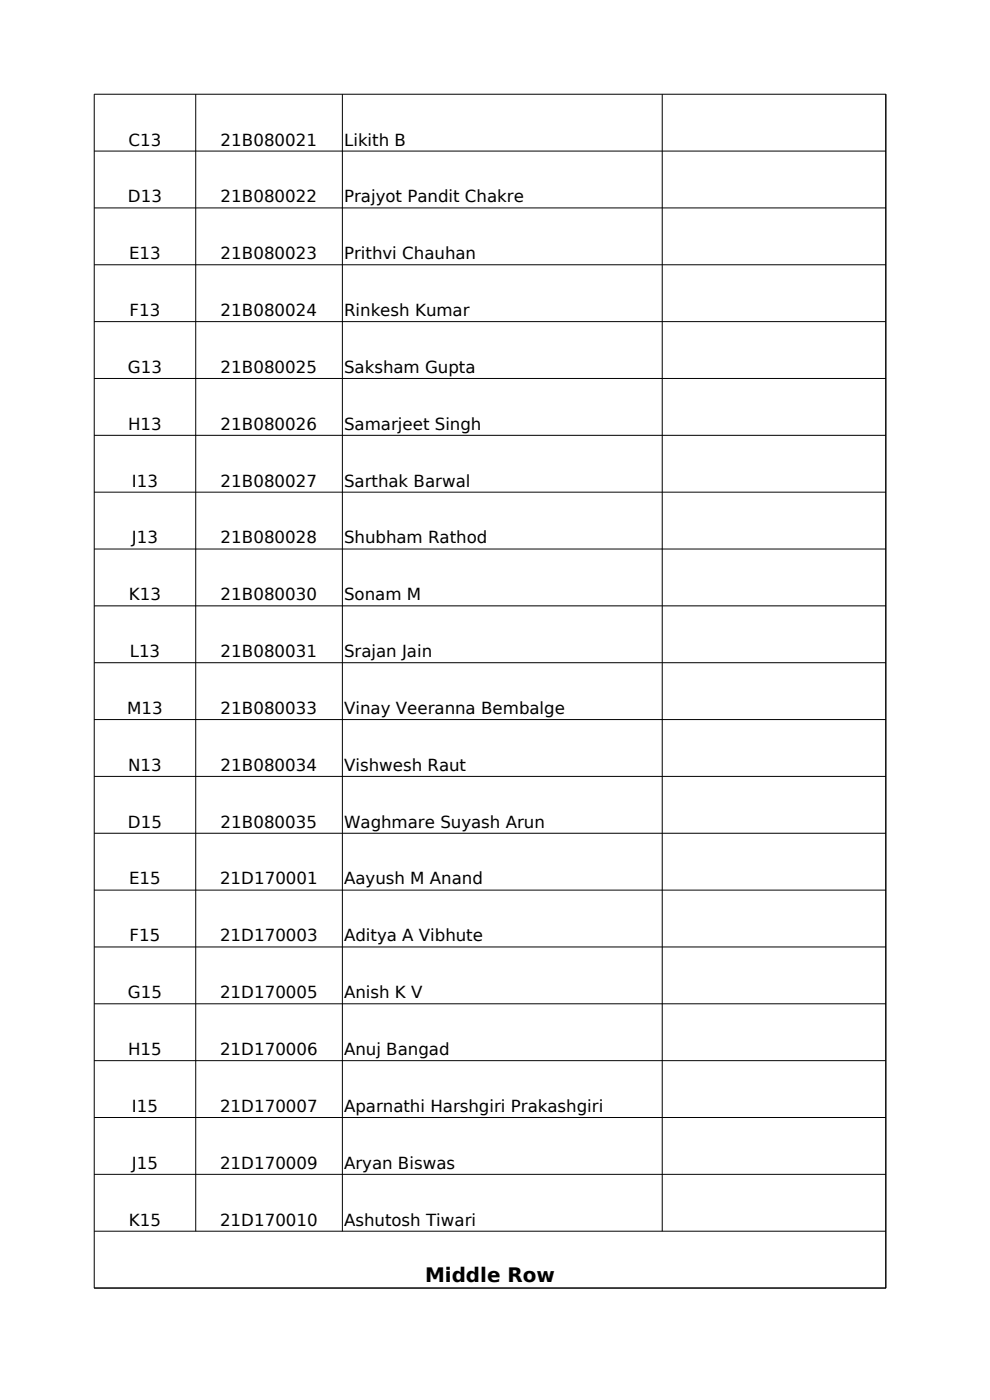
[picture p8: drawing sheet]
<svg xmlns="http://www.w3.org/2000/svg" width="210mm" height="297mm" viewBox="0 0 210 297" stroke-linecap="round" stroke-linejoin="round" font-family="sans-serif">
<defs><g id="words">
<text font-size="4.2" x="90.2" y="271.9">Middle Row</text>
<g font-size="3.5">
<text x="27.3" y="30.9">C13</text>
<text x="46.8" y="30.9">21B080021</text>
<text x="73" y="30.9">Likith B</text>
<text x="27.1" y="42.9">D13</text>
<text x="46.8" y="42.9">21B080022</text>
<text x="73" y="42.9">Prajyot Pandit Chakre</text>
<text x="27.4" y="55">E13</text>
<text x="46.8" y="55">21B080023</text>
<text x="73" y="55">Prithvi Chauhan</text>
<text x="27.5" y="67">F13</text>
<text x="46.8" y="67">21B080024</text>
<text x="73" y="67">Rinkesh Kumar</text>
<text x="27.1" y="79.1">G13</text>
<text x="46.8" y="79.1">21B080025</text>
<text x="73" y="79.1">Saksham Gupta</text>
<text x="27.2" y="91.2">H13</text>
<text x="46.8" y="91.2">21B080026</text>
<text x="73" y="91.2">Samarjeet Singh</text>
<text x="28" y="103.2">I13</text>
<text x="46.8" y="103.2">21B080027</text>
<text x="73" y="103.2">Sarthak Barwal</text>
<text x="28" y="115.3">J13</text>
<text x="46.8" y="115.3">21B080028</text>
<text x="73" y="115.3">Shubham Rathod</text>
<text x="27.3" y="127.4">K13</text>
<text x="46.8" y="127.4">21B080030</text>
<text x="73" y="127.4">Sonam M</text>
<text x="27.5" y="139.4">L13</text>
<text x="46.8" y="139.4">21B080031</text>
<text x="73" y="139.4">Srajan Jain</text>
<text x="27" y="151.5">M13</text>
<text x="46.8" y="151.5">21B080033</text>
<text x="73" y="151.5">Vinay Veeranna Bembalge</text>
<text x="27.2" y="163.5">N13</text>
<text x="46.8" y="163.5">21B080034</text>
<text x="73" y="163.5">Vishwesh Raut</text>
<text x="27.1" y="175.6">D15</text>
<text x="46.8" y="175.6">21B080035</text>
<text x="73" y="175.6">Waghmare Suyash Arun</text>
<text x="27.4" y="187.6">E15</text>
<text x="46.7" y="187.6">21D170001</text>
<text x="73" y="187.6">Aayush M Anand</text>
<text x="27.5" y="199.7">F15</text>
<text x="46.7" y="199.7">21D170003</text>
<text x="73" y="199.7">Aditya A Vibhute</text>
<text x="27.1" y="211.8">G15</text>
<text x="46.7" y="211.8">21D170005</text>
<text x="73" y="211.8">Anish K V</text>
<text x="27.2" y="223.8">H15</text>
<text x="46.7" y="223.8">21D170006</text>
<text x="73" y="223.8">Anuj Bangad</text>
<text x="28" y="235.9">I15</text>
<text x="46.7" y="235.9">21D170007</text>
<text x="73" y="235.9">Aparnathi Harshgiri Prakashgiri</text>
<text x="28" y="247.9">J15</text>
<text x="46.7" y="247.9">21D170009</text>
<text x="73" y="247.9">Aryan Biswas</text>
<text x="27.3" y="260">K15</text>
<text x="46.7" y="260">21D170010</text>
<text x="73" y="260">Ashutosh Tiwari</text>
</g>
</g></defs>
<g fill="none" stroke="#000" stroke-width=".21">
<path d="M41.5 20v241.2M72.6 20v241.2M140.5 20v241.2M187.9 20v253.3M187.9 20h-167.9v253.3M20 32.1h167.9M20 44.1h167.9M20 56.2h167.9M20 68.2h167.9M20 80.3h167.9M20 92.4h167.9M20 104.4h167.9"/>
<path d="M20 116.5h167.9M20 128.5h167.9M20 140.6h167.9M20 152.7h167.9M20 164.7h167.9M20 176.8h167.9M20 188.8h167.9M20 200.9h167.9M20 213h167.9M20 225h167.9M20 237.1h167.9M20 249.1h167.9"/>
<path d="M20 261.2h167.9M20 273.3h167.9"/>
</g>
<use href="#words"/>
</svg>
